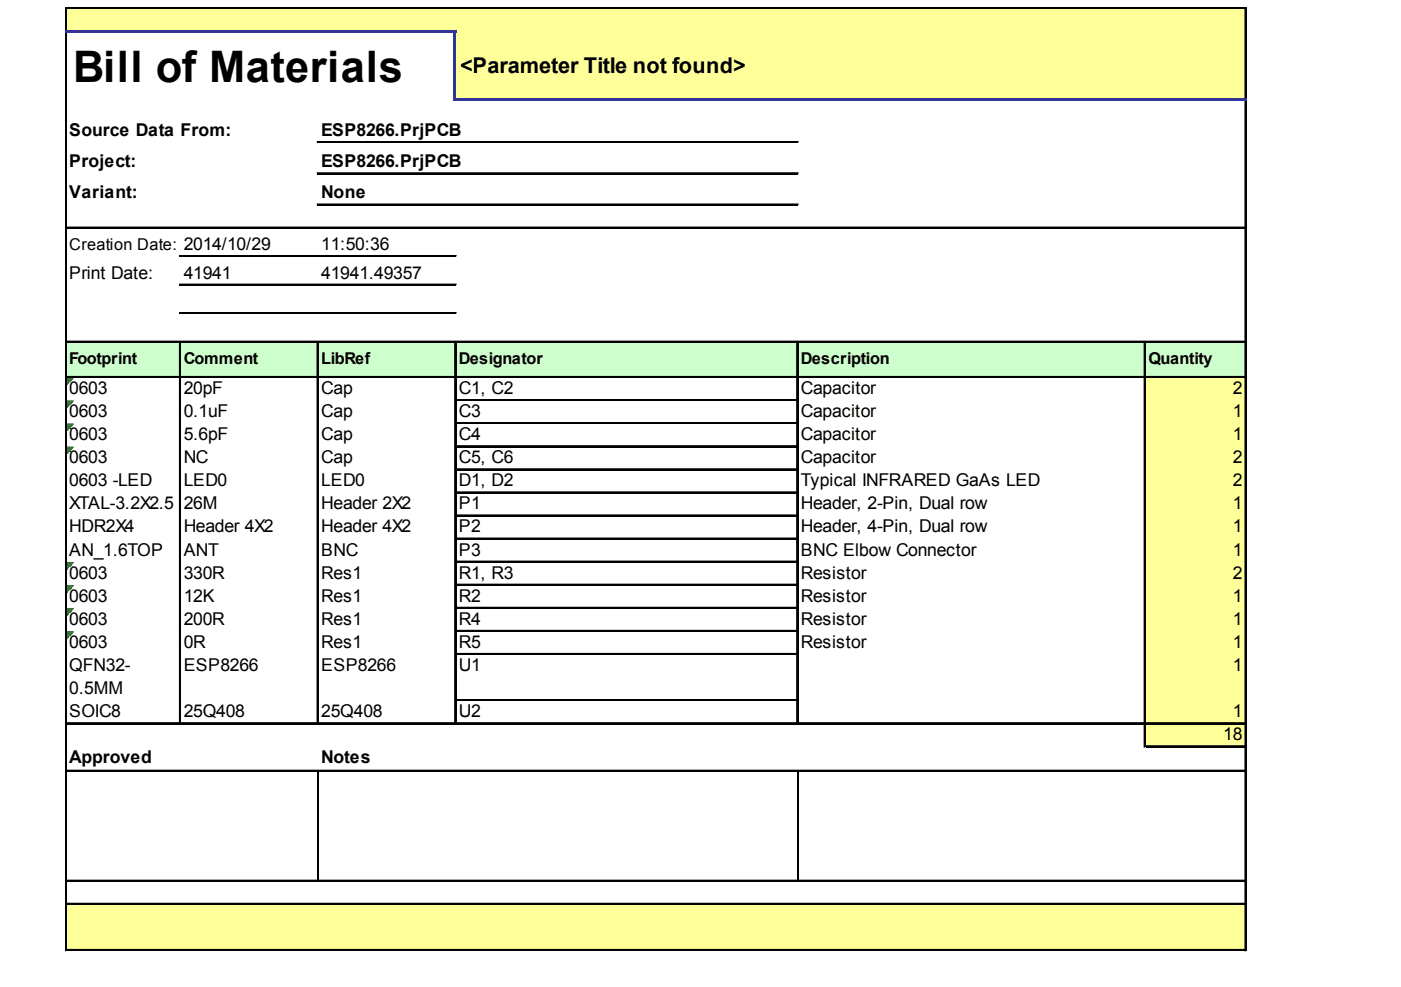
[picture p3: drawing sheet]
<svg xmlns="http://www.w3.org/2000/svg" width="287mm" height="202mm" viewBox="0 0 287 202" stroke-linecap="round" stroke-linejoin="round" font-family="sans-serif">
<defs><g id="words">
<text font-size="8.9" x="15" y="16.8">Bill of Materials</text>
<text font-size="4.4" x="94.2" y="15">&lt;Parameter Title not found&gt;</text>
<g font-size="3.6">
<text x="14.2" y="27.8">Source Data From:</text>
<text x="65.8" y="27.8">ESP8266.PrjPCB</text>
<text x="14.2" y="34.2">Project:</text>
<text x="65.8" y="34.2">ESP8266.PrjPCB</text>
<text x="14.2" y="40.6">Variant:</text>
<text x="65.8" y="40.6">None</text>
<text x="65.8" y="51.2">11:50:36</text>
<text x="14.2" y="57">Print Date:</text>
<text x="37.6" y="57">41941</text>
<text x="65.8" y="57">41941.49357</text>
<text x="14.2" y="80.7">0603</text>
<text x="37.6" y="80.7">20pF</text>
<text x="65.8" y="80.7">Cap</text>
<text x="93.9" y="80.7">C1, C2</text>
<text x="164" y="80.7">Capacitor</text>
<text x="252.4" y="80.7">2</text>
<text x="14.2" y="85.4">0603</text>
<text x="37.6" y="85.4">0.1uF</text>
<text x="65.8" y="85.4">Cap</text>
<text x="93.9" y="85.4">C3</text>
<text x="164" y="85.4">Capacitor</text>
<text x="252.4" y="85.4">1</text>
<text x="14.2" y="90.1">0603</text>
<text x="14.2" y="94.9">0603</text>
<text x="37.6" y="90.1">5.6pF</text>
<text x="37.6" y="94.9">NC</text>
<text x="65.8" y="90.1">Cap</text>
<text x="65.8" y="94.9">Cap</text>
<text x="93.9" y="90.1">C4</text>
<text x="93.9" y="94.9">C5, C6</text>
<text x="164" y="90.1">Capacitor</text>
<text x="164" y="94.9">Capacitor</text>
<text x="252.4" y="90.1">1</text>
<text x="252.4" y="94.9">2</text>
<text x="14.2" y="99.6">0603 -LED</text>
<text x="37.6" y="99.6">LED0</text>
<text x="65.8" y="99.6">LED0</text>
<text x="93.9" y="99.6">D1, D2</text>
<text x="164" y="99.6">Typical INFRARED GaAs LED</text>
<text x="252.4" y="99.6">2</text>
<text x="14.2" y="104.3">XTAL-3.2X2.5</text>
<text x="37.6" y="104.3">26M</text>
<text x="65.8" y="104.3">Header 2X2</text>
<text x="93.9" y="104.3">P1</text>
<text x="164" y="104.3">Header, 2-Pin, Dual row</text>
<text x="252.4" y="104.3">1</text>
<text x="14.2" y="109">HDR2X4</text>
<text x="14.2" y="113.8">AN_1.6TOP</text>
<text x="37.6" y="109">Header 4X2</text>
<text x="37.6" y="113.8">ANT</text>
<text x="65.8" y="109">Header 4X2</text>
<text x="65.8" y="113.8">BNC</text>
<text x="93.9" y="109">P2</text>
<text x="93.9" y="113.8">P3</text>
<text x="164" y="109">Header, 4-Pin, Dual row</text>
<text x="164" y="113.8">BNC Elbow Connector</text>
<text x="252.4" y="109">1</text>
<text x="252.4" y="113.8">1</text>
<text x="14.2" y="118.5">0603</text>
<text x="37.6" y="118.5">330R</text>
<text x="65.8" y="118.5">Res1</text>
<text x="93.9" y="118.5">R1, R3</text>
<text x="164" y="118.5">Resistor</text>
<text x="252.4" y="118.5">2</text>
<text x="14.2" y="123.2">0603</text>
<text x="37.6" y="123.2">12K</text>
<text x="65.8" y="123.2">Res1</text>
<text x="93.9" y="123.2">R2</text>
<text x="164" y="123.2">Resistor</text>
<text x="252.4" y="123.2">1</text>
<text x="14.2" y="128">0603</text>
<text x="37.6" y="128">200R</text>
<text x="65.8" y="128">Res1</text>
<text x="93.9" y="128">R4</text>
<text x="164" y="128">Resistor</text>
<text x="252.4" y="128">1</text>
<text x="14.2" y="132.7">0603</text>
<text x="14.2" y="137.4">QFN32-</text>
<text x="37.6" y="132.7">0R</text>
<text x="37.6" y="137.4">ESP8266</text>
<text x="65.8" y="132.7">Res1</text>
<text x="65.8" y="137.4">ESP8266</text>
<text x="93.9" y="132.7">R5</text>
<text x="93.9" y="137.4">U1</text>
<text x="164" y="132.7">Resistor</text>
<text x="252.4" y="132.7">1</text>
<text x="252.4" y="137.4">1</text>
<text x="14.2" y="142.1">0.5MM</text>
<text x="14.2" y="146.9">SOIC8</text>
<text x="37.6" y="146.9">25Q408</text>
<text x="65.8" y="146.9">25Q408</text>
<text x="93.9" y="146.9">U2</text>
<text x="252.4" y="146.9">1</text>
<text x="250.4" y="151.6">18</text>
<text x="14.2" y="156.3">Approved</text>
<text x="65.8" y="156.3">Notes</text>
</g>
<g font-size="3.3">
<text x="14.2" y="51.2">Creation Date: 2014/10/29</text>
<text x="14.2" y="74.6">Footprint</text>
<text x="37.6" y="74.6">Comment</text>
<text x="65.8" y="74.6">LibRef</text>
<text x="93.9" y="74.6">Designator</text>
<text x="164" y="74.6">Description</text>
<text x="235.1" y="74.6">Quantity</text>
</g>
</g></defs>
<g fill="#ff9">
<path d="M13.6 1.7h241.6v5.1h-241.6z"/>
<path d="M93.1 6.5h162.1v14.2h-162.1z"/>
</g>
<path d="M13.6 69.9h241.6v7.5h-241.6z" fill="#cfc"/>
<path d="M234.3 77.1h20.9v5h-20.9z" fill="#ff9"/>
<path d="M13.6 77.4h1.4" fill="none" stroke="#008000" stroke-width=".28"/>
<path d="M13.6 77.4h1.4v.3h-1.4z" fill="#008000"/>
<path d="M13.6 77.7h1.1" fill="none" stroke="#008000" stroke-width=".28"/>
<path d="M13.6 77.7h1.1v.3h-1.1z" fill="#008000"/>
<path d="M13.6 78h.9" fill="none" stroke="#008000" stroke-width=".28"/>
<path d="M13.6 78h.9v.2h-.9z" fill="#008000"/>
<path d="M13.6 78.2h.6" fill="none" stroke="#008000" stroke-width=".28"/>
<path d="M13.6 78.2h.6v.3h-.6z" fill="#008000"/>
<path d="M13.6 78.5h.3" fill="none" stroke="#008000" stroke-width=".28"/>
<path d="M13.6 78.5h.3v.3h-.3z" fill="#008000"/>
<path d="M234.3 81.9h20.9v5h-20.9z" fill="#ff9"/>
<path d="M13.6 82.1h1.4" fill="none" stroke="#008000" stroke-width=".28"/>
<path d="M13.6 82.1h1.4v.3h-1.4z" fill="#008000"/>
<path d="M13.6 82.4h1.1" fill="none" stroke="#008000" stroke-width=".28"/>
<path d="M13.6 82.4h1.1v.3h-1.1z" fill="#008000"/>
<path d="M13.6 82.7h.9" fill="none" stroke="#008000" stroke-width=".28"/>
<path d="M13.6 82.7h.9v.3h-.9z" fill="#008000"/>
<path d="M13.6 83h.6" fill="none" stroke="#008000" stroke-width=".28"/>
<path d="M13.6 83h.6v.2h-.6z" fill="#008000"/>
<path d="M13.6 83.2h.3" fill="none" stroke="#008000" stroke-width=".28"/>
<path d="M13.6 83.2h.3v.3h-.3z" fill="#008000"/>
<path d="M234.3 86.6h20.9v5h-20.9z" fill="#ff9"/>
<path d="M13.6 86.9h1.4" fill="none" stroke="#008000" stroke-width=".28"/>
<path d="M13.6 86.9h1.4v.2h-1.4z" fill="#008000"/>
<path d="M13.6 87.1h1.1" fill="none" stroke="#008000" stroke-width=".28"/>
<path d="M13.6 87.1h1.1v.3h-1.1z" fill="#008000"/>
<path d="M13.6 87.4h.9" fill="none" stroke="#008000" stroke-width=".28"/>
<path d="M13.6 87.4h.9v.3h-.9z" fill="#008000"/>
<path d="M13.6 87.7h.6" fill="none" stroke="#008000" stroke-width=".28"/>
<path d="M13.6 87.7h.6v.3h-.6z" fill="#008000"/>
<path d="M13.6 88h.3" fill="none" stroke="#008000" stroke-width=".28"/>
<path d="M13.6 88h.3v.3h-.3z" fill="#008000"/>
<path d="M234.3 91.3h20.9v5h-20.9z" fill="#ff9"/>
<path d="M13.6 91.6h1.4" fill="none" stroke="#008000" stroke-width=".28"/>
<path d="M13.6 91.6h1.4v.3h-1.4z" fill="#008000"/>
<path d="M13.6 91.9h1.1" fill="none" stroke="#008000" stroke-width=".28"/>
<path d="M13.6 91.9h1.1v.2h-1.1z" fill="#008000"/>
<path d="M13.6 92.1h.9" fill="none" stroke="#008000" stroke-width=".28"/>
<path d="M13.6 92.1h.9v.3h-.9z" fill="#008000"/>
<path d="M13.6 92.4h.6" fill="none" stroke="#008000" stroke-width=".28"/>
<path d="M13.6 92.4h.6v.3h-.6z" fill="#008000"/>
<path d="M13.6 92.7h.3" fill="none" stroke="#008000" stroke-width=".28"/>
<path d="M13.6 92.7h.3v.3h-.3z" fill="#008000"/>
<path d="M234.3 96h20.9v24h-20.9z" fill="#ff9"/>
<path d="M13.6 115.2h1.4" fill="none" stroke="#008000" stroke-width=".28"/>
<path d="M13.6 115.2h1.4v.3h-1.4z" fill="#008000"/>
<path d="M13.6 115.5h1.1" fill="none" stroke="#008000" stroke-width=".28"/>
<path d="M13.6 115.5h1.1v.3h-1.1z" fill="#008000"/>
<path d="M13.6 115.8h.9" fill="none" stroke="#008000" stroke-width=".28"/>
<path d="M13.6 115.8h.9v.3h-.9z" fill="#008000"/>
<path d="M13.6 116.1h.6" fill="none" stroke="#008000" stroke-width=".28"/>
<path d="M13.6 116.1h.6v.2h-.6z" fill="#008000"/>
<path d="M13.6 116.3h.3" fill="none" stroke="#008000" stroke-width=".28"/>
<path d="M13.6 116.3h.3v.3h-.3z" fill="#008000"/>
<path d="M234.3 119.7h20.9v5h-20.9z" fill="#ff9"/>
<path d="M13.6 120h1.4" fill="none" stroke="#008000" stroke-width=".28"/>
<path d="M13.6 120h1.4v.2h-1.4z" fill="#008000"/>
<path d="M13.6 120.2h1.1" fill="none" stroke="#008000" stroke-width=".28"/>
<path d="M13.6 120.2h1.1v.3h-1.1z" fill="#008000"/>
<path d="M13.6 120.5h.9" fill="none" stroke="#008000" stroke-width=".28"/>
<path d="M13.6 120.5h.9v.3h-.9z" fill="#008000"/>
<path d="M13.6 120.8h.6" fill="none" stroke="#008000" stroke-width=".28"/>
<path d="M13.6 120.8h.6v.3h-.6z" fill="#008000"/>
<path d="M13.6 121.1h.3" fill="none" stroke="#008000" stroke-width=".28"/>
<path d="M13.6 121.1h.3v.2h-.3z" fill="#008000"/>
<path d="M234.3 124.4h20.9v5h-20.9z" fill="#ff9"/>
<path d="M13.6 124.7h1.4" fill="none" stroke="#008000" stroke-width=".28"/>
<path d="M13.6 124.7h1.4v.3h-1.4z" fill="#008000"/>
<path d="M13.6 125h1.1" fill="none" stroke="#008000" stroke-width=".28"/>
<path d="M13.6 125h1.1v.2h-1.1z" fill="#008000"/>
<path d="M13.6 125.2h.9" fill="none" stroke="#008000" stroke-width=".28"/>
<path d="M13.6 125.2h.9v.3h-.9z" fill="#008000"/>
<path d="M13.6 125.5h.6" fill="none" stroke="#008000" stroke-width=".28"/>
<path d="M13.6 125.5h.6v.3h-.6z" fill="#008000"/>
<path d="M13.6 125.8h.3" fill="none" stroke="#008000" stroke-width=".28"/>
<path d="M13.6 125.8h.3v.3h-.3z" fill="#008000"/>
<path d="M234.3 129.1h20.9v5h-20.9z" fill="#ff9"/>
<path d="M13.6 129.4h1.4" fill="none" stroke="#008000" stroke-width=".28"/>
<path d="M13.6 129.4h1.4v.3h-1.4z" fill="#008000"/>
<path d="M13.6 129.7h1.1" fill="none" stroke="#008000" stroke-width=".28"/>
<path d="M13.6 129.7h1.1v.3h-1.1z" fill="#008000"/>
<path d="M13.6 130h.9" fill="none" stroke="#008000" stroke-width=".28"/>
<path d="M13.6 130h.9v.2h-.9z" fill="#008000"/>
<path d="M13.6 130.2h.6" fill="none" stroke="#008000" stroke-width=".28"/>
<path d="M13.6 130.2h.6v.3h-.6z" fill="#008000"/>
<path d="M13.6 130.5h.3" fill="none" stroke="#008000" stroke-width=".28"/>
<path d="M13.6 130.5h.3v.3h-.3z" fill="#008000"/>
<g fill="#ff9">
<path d="M234.3 133.9h20.9v19.1h-20.9z"/>
<path d="M13.6 185h241.6v9.8h-241.6z"/>
</g>
<path d="M13.3 1.5v4.7M13.5 1.5v4.7M254.9 1.8v18.3M255 1.8v18.3" fill="none" stroke="#000" stroke-width=".28"/>
<path d="M92.8 6.8h.6v13.9h-.6z" fill="#339"/>
<g fill="none" stroke="#000" stroke-width=".28">
<path d="M13.3 6.8v188M13.5 6.8v188M13.6 1.5h241.6M13.6 1.6h241.6M254.9 20.7v174.1M255 20.7v174.1M36.8 70.2v78.1M36.9 70.2v78.1M64.9 70.2v78.1M65.1 70.2v78.1M93.1 70.2v78.1M93.3 70.2v78.1"/>
<path d="M163.1 70.2v78.1M163.3 70.2v78.1M234.3 70.2v82.8M234.4 70.2v82.8M65.1 158v22.3M163.3 158v22.3"/>
</g>
<g fill="#339">
<path d="M13.3 6.2h80.1v.6h-80.1z"/>
<path d="M93.4 20.1h161.8v.6h-161.8z"/>
</g>
<g fill="none" stroke="#000" stroke-width=".28">
<path d="M64.9 29h98.5M64.9 29.2h98.5M64.9 35.4h98.5M64.9 35.6h98.5M13.6 46.5h241.6M13.6 46.7h241.6M36.8 52.4h56.6M36.8 52.5h56.6M36.8 58.2h56.6M36.8 58.4h56.6M64.9 41.8h98.5M64.9 42h98.5"/>
<path d="M13.6 69.9h241.6M13.6 70h241.6M13.6 77.1h241.6M13.6 77.3h241.6M36.8 64.1h56.6M36.8 64.2h56.6M93.4 81.9h69.7M93.4 82h69.7M93.4 86.6h69.7M93.4 86.7h69.7M93.4 91.3h69.7M93.4 91.5h69.7"/>
<path d="M93.4 96h69.7M93.4 96.2h69.7M93.4 100.8h69.7M93.4 100.9h69.7M93.4 105.5h69.7M93.4 105.6h69.7M93.4 110.2h69.7M93.4 110.4h69.7M93.4 114.9h69.7M93.4 115.1h69.7M93.4 119.7h69.7M93.4 119.8h69.7"/>
<path d="M93.4 124.4h69.7M93.4 124.5h69.7M93.4 129.1h69.7M93.4 129.3h69.7M93.4 133.9h69.7M93.4 134h69.7M13.6 148h241.6M13.6 148.2h241.6M13.6 157.8h241.6M13.6 157.9h241.6M93.4 143.3h69.7M93.4 143.5h69.7"/>
<path d="M234.5 152.8h20.7M234.5 152.9h20.7M13.6 180.3h241.6M13.6 180.4h241.6M13.6 185h241.6M13.6 185.2h241.6M13.6 194.5h241.6M13.6 194.6h241.6"/>
</g>
<use href="#words"/>
</svg>
